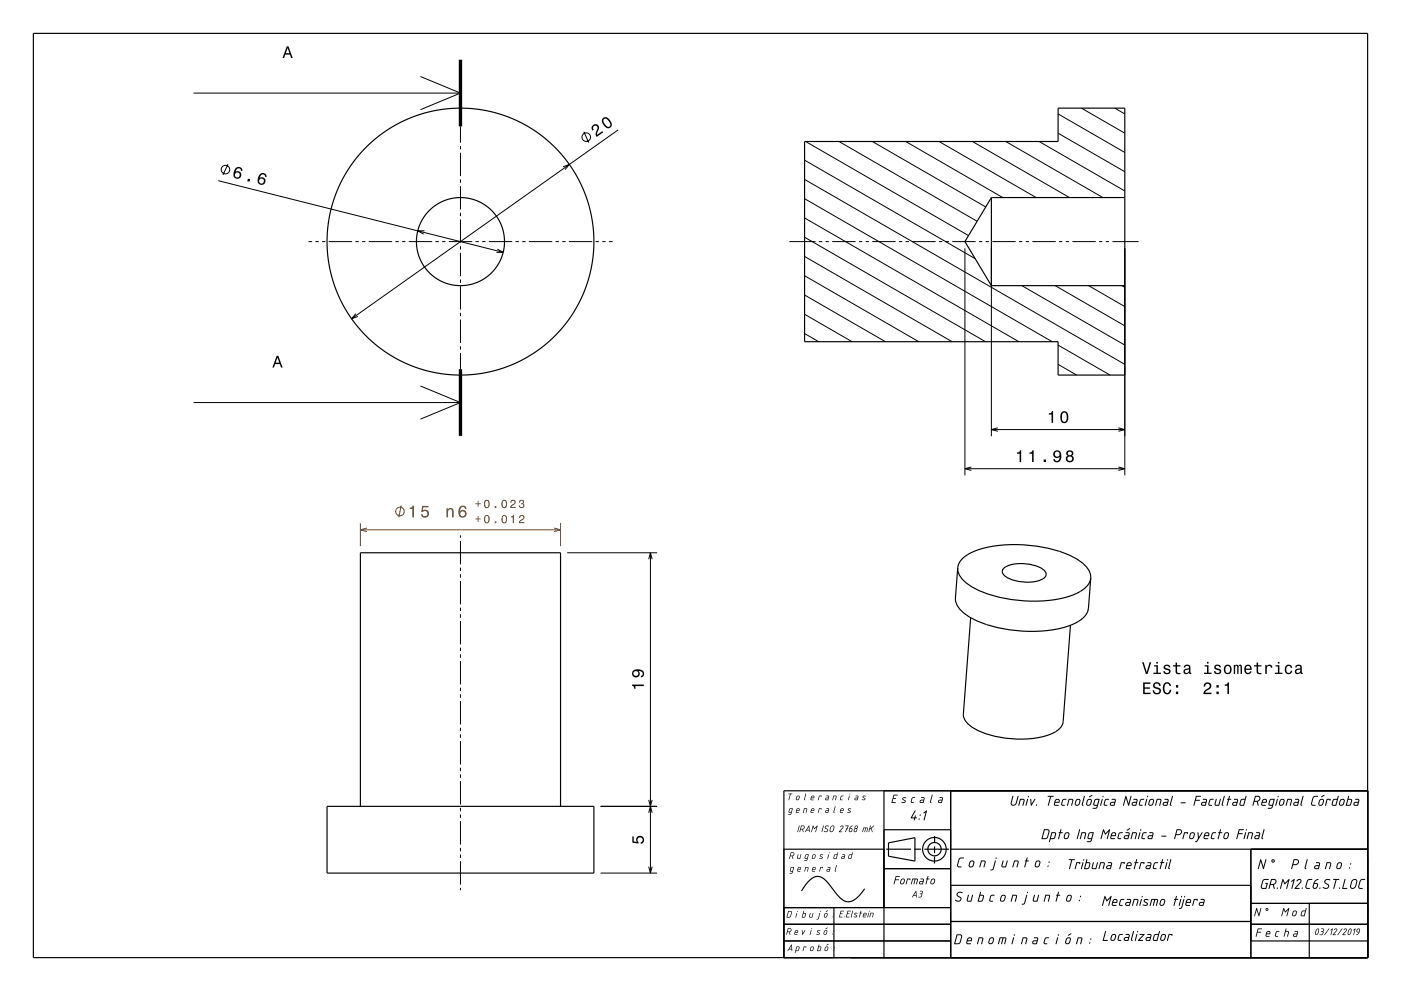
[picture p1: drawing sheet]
<svg xmlns="http://www.w3.org/2000/svg" width="420mm" height="297mm" viewBox="0 0 420 297" stroke-linecap="round" stroke-linejoin="round" font-family="sans-serif">
<g fill="none" stroke="#000" stroke-width=".3">
<path d="M58 27.9h80M126 22.9l12 5-12 5M138 37.9v4.9M175 39.5l1.5 3.2M185.3 38.9l-79.9 56.6M317.2 34.1l20 11.6M317.2 39.9l20 11.6M324.2 32.4l13 7.5M334.2 32.4l3 1.7M65.4 54.2l85.4 21.4M68.4 49.2l-1.6 3.2M138 43.8v1"/>
<path d="M138 45.8v7M138 53.8v1M138 55.8v7M168.8 50l1.9-.7-1.3 1.5M241.2 48l51.1 29.5M241.2 53.8l96 55.4M241.2 59.5l74.2 42.9M241.5 42.4l48.9 28.2M251.5 42.4l41.4 23.9M261.5 42.4l34 19.6M271.5 42.4l29.1 16.8M281.5 42.4l29.1 16.8"/>
<path d="M291.5 42.4l29.1 16.8M301.5 42.4l29.1 16.8M311.5 42.4l25.7 14.8M92.5 72.4h1M94.6 72.4h.9M96.6 72.4h1M98.6 72.4h7M106.5 72.4h1.1M108.5 72.4h1.1M110.5 72.4h7M118.6 72.4h.9M120.6 72.4h.9"/>
<path d="M122.6 72.4h7M127.2 69.2h-2l1.8 1M130.5 72.4h1.1M132.5 72.4h1.1M134.5 72.4h7.1M138 63.8v1M138 65.8v7M138 73.8v1M138 75.8v7M142.6 72.4h1M144.6 72.4h.9M146.6 72.4h7"/>
<path d="M149.1 74.7l1.7 .9-2 .1M154.6 72.4h1M156.6 72.4h1M158.5 72.4h7.1M166.5 72.4h1.1M168.6 72.4h1M170.6 72.4h6.9M178.6 72.4h.9M180.6 72.4h1M182.6 72.4h1M236.7 72.4h7.8M241.2 65.3l64.2 37.1"/>
<path d="M241.2 71.1l54.2 31.3M241.2 76.9l44.2 25.5M245.5 72.4h1M247.5 72.4h1M249.5 72.4h7M257.5 72.4h1M259.5 72.4h1M261.5 72.4h7M269.5 72.4h1M271.5 72.4h1M273.5 72.4h7M281.5 72.4h1"/>
<path d="M283.5 72.4h1M285.5 72.4h7M289.3 74.4v68.1M293.5 72.4h1M295.5 72.4h1M297.2 74.4v56.3M297.5 72.4h7M305.5 72.4h1M307.5 72.4h1M309.5 72.4h7M317.5 72.4h1M319.5 72.4h1"/>
<path d="M321.5 72.4h7M329.5 72.4h1M331.5 72.4h1M333.5 72.4h7.8M337.2 74.4v68.1M106.7 94l-1.3 1.5 1.9-.7M138 83.8v1M138 85.8v7M138 93.8v1M138 95.8v7M241.2 82.6l34.2 19.8M241.2 88.4l24.2 14"/>
<path d="M241.2 94.2l14.2 8.2M241.2 100l4.2 2.4M306.3 85.6l30.9 17.8M316.3 85.6l20.9 12M326.3 85.6l10.9 6.3M336.3 85.6l.9 .5M126 115.7l12 4.9-12 5M138 103.8v1M138 105.8v4.8M317.2 103.4l15.6 9M317.2 109.2l5.6 3.2M58 120.6h80"/>
<path d="M291.2 140l-1.9 .5 1.9 .5M297.2 128.7h40M299.1 128.2l-1.9 .5 1.9 .6M335.3 128.2l1.9 .5-1.9 .6M335.3 140l1.9 .5-1.9 .5M289.3 140.5h47.9M138 160.4v.7M138 162.1v7M138 170.1v1M138 172.1v1M138 174.1v7M170 165.7h27"/>
<path d="M194.5 167.6l.5-1.9 .5 1.9M195 165.7v96M138 182.1v1M138 184.1v1M138 186.1v7M138 194.1v1M138 196.1v1M138 198.1v7M138 206.1v1M138 208.1v1M138 210.1v7M138 218.1v1"/>
<path d="M138 220.1v1M138 222.1v7M138 230.1v1M138 232.1v1M138 234.1v7M194.5 239.7l.5 2 .5-2M138 242.1v1M138 244.1v1M138 246.1v7M138 254.1v1M138 256.1v1M138 258.1v7"/>
<path d="M180 241.7h17M194.5 243.6l.5-1.9 .5 1.9M194.5 259.7l.5 2 .5-2M138 266.1v.7M180 261.7h17"/>
<circle cx="67.6" cy="50.8" r="1.28"/>
<circle cx="175.8" cy="41.1" r="1.28"/>
</g>
<g fill="none" stroke="#000" stroke-width=".35">
<path d="M10 10h400v277h-400zM241.2 42.4h76v-10h20v80h-20v-10h-76zM297.2 59.2h40M297.2 59.2l-7.9 13.2 7.9 13.2M297.2 59.2v26.4M297.2 85.6h40M287.1 170.2a5 5 0 0 0 2.5 4.5 32.1 32.1 0 0 0 17.4 5.4 31.6 31.6 0 0 0 16.9-2.9l1.5-1 .9-1.1 .7-1.9M287.1 170.2a6.1 6.1 0 0 1 3.9-4.5 34.7 34.7 0 0 1 19.8-2 30 30 0 0 1 13.7 5 5.5 5.5 0 0 1 2.5 4.5M287.1 170.2l-.7 9a5 5 0 0 0 2.5 4.5 32.2 32.2 0 0 0 17.6 5.4 31.5 31.5 0 0 0 16.7-2.8l2-1.6 1-1.6 .8-9.9M301.1 170.2a11.7 11.7 0 0 1 11.9 .7 1.49 1.49 0 0 1-.4 2.6 12.2 12.2 0 0 1-11.5-1 1.41 1.41 0 0 1 0-2.3zM291 185.1l-2.2 28.9a3.6 3.6 0 0 0 1.3 2.9 23.3 23.3 0 0 0 14.7 4.6 20.3 20.3 0 0 0 12.3-2.6l1-1 .6-1.4 2.2-29.1M265 237v50"/>
<path d="M285 237v50M410 237h-175v50M98 241.7h80v20h-80zM108 241.7v-76h60v76M235 254.5h30M265 248.7h20M265.7 254.5h7.4M274.1 254.5h2M274.3 258.1l-7.9-1.5v-4l7.9-1.5v7M277.1 254.5h7.4M280.2 256.7l-.1 2.1M280.2 253.7v2"/>
<path d="M280.2 250.6v2.1M285 254.5h125M375 254.5v32.5M235 277h50M235 272h50M250 272v15M259.2 266.4a7.1 7.1 0 0 1-4.9 3.9 5 5 0 0 1-3.8-2.8l-.7-.8a9.5 9.5 0 0 0-4-4 4 4 0 0 0-4 2.1l-1.5 2.2M265 260.3h20M285 276.2h90M285 265.3h90M375 277h35M375 270.7h35"/>
<path d="M392.5 270.7v16.3M235 282h50M375 282h35"/>
<circle cx="138" cy="72.4" r="13.2"/>
<circle cx="138" cy="72.4" r="40"/>
<circle cx="280.1" cy="254.5" r="3.5"/>
<circle cx="280.2" cy="254.5" r="2"/>
</g>
<path d="M108 156.8v6.9M168 156.8v6.9" fill="none" stroke="#804000" stroke-width=".3"/>
<path d="M138 17.9v20M138 110.6v20" fill="none" stroke="#000" stroke-width="1" stroke-linecap="butt"/>
<g fill="#000">
<path d="M86 13.9l-1.3 3.5h.5l.3-1h1.4l.4 1h.5l-1.3-3.5zM86.2 14.4l.6 1.5h-1.1z" fill-rule="evenodd"/>
<path d="M70.7 50.3l-.5 .9a1.42 1.42 0 0 0-.1 1.8 1.42 1.42 0 0 0 1.7 .5 1.15 1.15 0 0 0 .4-1.7 1.15 1.15 0 0 0-1.6-.3 1.03 1.03 0 0 1 1.1-1l.4 .2 .1 .5 .5 .1a1.14 1.14 0 0 0-.7-1.2 1.14 1.14 0 0 0-1.3 .2zM70.4 52.4a.75 .75 0 0 1 1.5 0 .75 .75 0 0 1-1.5 0zM74.3 53.5l-.2 .8 .7 .1 .2-.7zM78 52.1l-.6 .9a1.42 1.42 0 0 0-.1 1.8 1.42 1.42 0 0 0 1.7 .5 1.15 1.15 0 0 0 .5-1.6 1.15 1.15 0 0 0-1.6-.4 1.02 1.02 0 0 1 1.1-1l.4 .2v.5l.5 .1a1.14 1.14 0 0 0-.6-1.1 1.14 1.14 0 0 0-1.3 .1zM77.6 54.3a.75 .75 0 0 1 1.5 0 .75 .75 0 0 1-1.5 0z" fill-rule="evenodd"/>
<path d="M177.8 37.4a1.11 1.11 0 0 0-.2 1.8l.4-.3a.71 .71 0 0 1-.1-1 .71 .71 0 0 1 1-.1 .71 .71 0 0 1 .1 1l-.1 .3a1.64 1.64 0 0 0 0 1.9l1.9-1.3-.2-.4-1.6 1.1 .3-1.1a1.15 1.15 0 0 0 .1-1.6 1.15 1.15 0 0 0-1.6-.3zM180.9 35.3a2.02 2.02 0 0 0 1.6 3.2 1.14 1.14 0 0 0 .8-1.7l-.4-.7a1.52 1.52 0 0 0-2-.8zM181.1 35.6l.3-.1a2.36 2.36 0 0 1 1.6 2.2l-.6 .3a2.37 2.37 0 0 1-1.5-2.1z" fill-rule="evenodd"/>
<path d="M82.9 106.6l-1.2 3.5h.4l.4-1h1.4l.4 1h.4l-1.3-3.5zM83.2 107.1l.5 1.6h-1z" fill-rule="evenodd"/>
<path d="M304.9 135.6v.4h.8v2.5h.4v-3.6h-.3a.77 .77 0 0 1-.9 .7zM308.6 135.6v.4h.8v2.5h.5v-3.6h-.4a.77 .77 0 0 1-.9 .7zM312.9 137.7v.8h.7v-.8zM316.1 135.3a1.15 1.15 0 0 0-.1 1.6 1.15 1.15 0 0 0 1.7 0 1.03 1.03 0 0 1-.8 1.3l-.5-.2-.2-.4h-.4a1.23 1.23 0 0 0 1.4 .9 1.23 1.23 0 0 0 1-1.4 1.42 1.42 0 0 0-.4-1.8 1.42 1.42 0 0 0-1.7 0zM316.2 136.1a.75 .75 0 0 1 1.5 0 .75 .75 0 0 1-1.5 0zM319.9 135.2l-.2 .3a.8 .8 0 0 0 .4 1.1 1.09 1.09 0 0 0-.2 1.6 1.09 1.09 0 0 0 1.6 0 1.09 1.09 0 0 0-.2-1.6 .95 .95 0 0 0 .3-1.4 .95 .95 0 0 0-1.3-.2zM320 137.5a.71 .71 0 0 1 1.4 0 .71 .71 0 0 1-1.4 0zM320.1 135.9a.6 .6 0 0 1 1.2 0 .6 .6 0 0 1-1.2 0z" fill-rule="evenodd"/>
<path d="M314.4 123.9v.3h.8v2.5h.5v-3.5h-.3a.78 .78 0 0 1-1 .7zM318.2 123.7a2.01 2.01 0 0 0 .9 3.1 2.03 2.03 0 0 0 .9-3.1 1.11 1.11 0 0 0-1.8 0zM318.7 123.7h.7a2.38 2.38 0 0 1 0 2.6h-.7a2.37 2.37 0 0 1 0-2.6z" fill-rule="evenodd"/>
<path d="M342.4 198.5l1.1 3.5h.5l1.1-3.5h-.5l-.8 3-.9-3zM346 199.4v.3h.7v1.9h-.9v.4h2.2v-.4h-.9v-2.2zM346.7 198.4v.5h.4v-.5zM349.1 199.4l-.2 .3a.96 .96 0 0 0 1.2 1.2l.3 .1a.6 .6 0 0 1-.5 .7 .6 .6 0 0 1-.7-.6h-.4a1.03 1.03 0 0 0 1.2 1 1.03 1.03 0 0 0 .7-1.5l-1.3-.4a.54 .54 0 0 1 .4-.7 .54 .54 0 0 1 .6 .5h.5a1.08 1.08 0 0 0-1.8-.6zM352.4 198.6v.8h-.7v.3h.7l.1 1.8a1.04 1.04 0 0 0 1.4 .5v-.3a.68 .68 0 0 1-1-.4v-1.6h1v-.3h-1v-.8zM355.2 199.4l-.3 .7h.4a.55 .55 0 0 1 .7-.6 .55 .55 0 0 1 .3 .8h-.2a.91 .91 0 0 0-1.3 .6 .91 .91 0 0 0 .8 1.2l.9-.5 .1 .3 .5 .1v-.4h-.2v-1.6a1.02 1.02 0 0 0-1.7-.6zM355.3 200.9l1.1-.3a.77 .77 0 0 1-.2 .9 .77 .77 0 0 1-.9 .1zM361.2 199.4v.3h.7v1.9h-1v.4h2.3v-.4h-.9v-2.2zM361.8 198.4v.5h.5v-.5zM364.3 199.4l-.2 .3a.96 .96 0 0 0 1.2 1.2l.3 .1a.6 .6 0 0 1-.5 .7 .6 .6 0 0 1-.7-.6h-.5a1.03 1.03 0 0 0 1.3 1 1.03 1.03 0 0 0 .7-1.5l-1.3-.4a.53 .53 0 0 1 .4-.7 .53 .53 0 0 1 .6 .5h.4a1.08 1.08 0 0 0-1.7-.6zM367.2 199.6a1.45 1.45 0 0 0-.2 1.7 1.45 1.45 0 0 0 1.5 .7 1.45 1.45 0 0 0 .7-1.8 1.45 1.45 0 0 0-1.6-.9zM367.5 199.8a.67 .67 0 0 1 .7-.2 .67 .67 0 0 1 .5 .6 .93 .93 0 0 1 0 1 .93 .93 0 0 1-1 .4 1.36 1.36 0 0 1-.2-1.8zM369.9 199.3v2.7h.4v-1.8l.2-.6h.3l.1 .3v2.1h.4v-2.1l.4-.4 .2 .6v1.9h.4v-1.9a.69 .69 0 0 0-.5-.9l-.6 .4-.5-.4-.4 .4v-.3zM373.3 199.6a1.45 1.45 0 0 0-.2 1.6 1.45 1.45 0 0 0 1.4 .8l.7-.8h-.4l-.6 .5a.75 .75 0 0 1-.7-.9h1.7a1.16 1.16 0 0 0-.4-1.4 1.16 1.16 0 0 0-1.5 .2zM373.7 199.8l.2-.2a.67 .67 0 0 1 .7 .1 .67 .67 0 0 1 .2 .7h-1.3zM376.7 198.6v.8h-.8v.3h.8v1.8a1.04 1.04 0 0 0 1.5 .5v-.3a.68 .68 0 0 1-1-.4v-1.6h1v-.3h-1v-.8zM379.3 199.3v2.7h.5v-1.6a.66 .66 0 0 1 .3-.8 .66 .66 0 0 1 .9 .3v.2h.4a.89 .89 0 0 0-.7-.9 .89 .89 0 0 0-1 .5v-.4zM382.4 199.4v.3h.7v1.9h-.9v.4h2.3v-.4h-1v-2.2zM383.1 198.4v.5h.5v-.5zM385.5 199.6a1.45 1.45 0 0 0-.3 1.6 1.45 1.45 0 0 0 1.5 .8l.6-.5 .1-.5h-.4l-.4 .6a1.02 1.02 0 0 1-1-1 1.02 1.02 0 0 1 1-1l.4 .6h.4a1.09 1.09 0 0 0-.8-1 1.09 1.09 0 0 0-1.1 .4zM388.5 199.4l-.2 .7h.4a.55 .55 0 0 1 .7-.6 .55 .55 0 0 1 .3 .8h-.2a.91 .91 0 0 0-1.3 .6 .91 .91 0 0 0 .8 1.2l.9-.5 .1 .3 .5 .1-.2-.6v-1.4a1.02 1.02 0 0 0-.7-.8 1.02 1.02 0 0 0-1.1 .2zM388.7 200.9l1.1-.3a.77 .77 0 0 1-.2 .9 .77 .77 0 0 1-.9 .1z" fill-rule="evenodd"/>
<path d="M189.5 205.2v.3a.77 .77 0 0 1 .6 .9h.4v-.8h2.5v-.4zM189.9 200.9a1.17 1.17 0 0 0-.3 1.7 1.17 1.17 0 0 0 1.7 .2 1.17 1.17 0 0 0 .1-1.7 1.03 1.03 0 0 1 1.3 .8l-.2 .5-.4 .1v.5a1.23 1.23 0 0 0 .9-1.5 1.23 1.23 0 0 0-1.4-.9zM189.9 201.8a.75 .75 0 0 1 1.5 0 .75 .75 0 0 1-1.5 0z" fill-rule="evenodd"/>
<path d="M342.7 204.5v3.5h2.2v-.4h-1.7v-1.2h1.5v-.4h-1.5v-1.1h1.7v-.4zM346 204.7a1.09 1.09 0 0 0-.2 1.3 1.09 1.09 0 0 0 1.2 .5 .64 .64 0 0 1 .5 .9 .64 .64 0 0 1-1 .2l-.5-.7h-.5a1.21 1.21 0 0 0 1.5 1.3 1.21 1.21 0 0 0 .8-1.9l-.8-.3a.71 .71 0 0 1-.9-.6 .7 .7 0 0 1 .8-.5 .7 .7 0 0 1 .6 .7h.5a1.19 1.19 0 0 0-.8-1.1 1.19 1.19 0 0 0-1.2 .2zM348.9 204.9a2.03 2.03 0 0 0 1 3.2 1.32 1.32 0 0 0 1.2-1.4h-.4a.82 .82 0 0 1-1.1 .9 1.82 1.82 0 0 1 .3-2.7l.4 .1 .3 .6h.5a1.19 1.19 0 0 0-.9-1.1 1.19 1.19 0 0 0-1.3 .4zM352.5 207.3v.7h.7v-.7zM352.5 205.3v.8h.7v-.8z" fill-rule="evenodd"/>
<path d="M361.1 204.8l-.3 1h.5a.7 .7 0 0 1 .5-.9 .7 .7 0 0 1 .9 .5 .7 .7 0 0 1-.5 .9l-.3 .2a1.64 1.64 0 0 0-1.1 1.5h2.4v-.4h-1.9l.8-.8a1.17 1.17 0 0 0 .9-1.7 1.17 1.17 0 0 0-1.9-.3zM364.7 207.3v.7h.7v-.7zM364.7 205.3v.8h.7v-.8zM367.1 205.2v.3h.9v2.5h.4v-3.5h-.3a.78 .78 0 0 1-1 .7z" fill-rule="evenodd"/>
<path d="M236.4 237.9h1.2l-.6 .1-.5 1.8 .3-1.8zM238.9 238.6l.5-.2 .3 .3-.1 .8-.3 .3h-.5l-.2-.2zM239 238.7l-.2 .7 .2 .2 .3-.1 .2-.6-.1-.3zM241.5 237.8l.2 .2-.4 1.8-.3-.2zM243.4 238.7l-.1 .3h.6v-.3zM243.3 238.6l.5-.2 .3 .3v.5h-.9v.3l.7 .1v.2l-.9-.2zM245.5 238.5l.8 .1-.1 .2-.1-.2h-.4l-.4 1.2zM247.7 238.5l.8 .1-.2 1.2-.9-.2 .2-.5 .7-.1v-.3zM247.6 239.3v.3h.5l.1-.4zM249.9 238.5l.9 .1-.3 1.2-.2-.1 .2-1.1h-.5l-.3 1.2h-.2zM252.2 238.5h.7l-.7 .3-.2 .7 .5 .1v.2l-.7-.2zM254.6 238.5l.1 .1-.4 1.2zM254.7 238a.13 .13 0 0 1 .2 0 .13 .13 0 0 1-.2 0zM256.5 238.5l.8 .1-.2 1.2h-.7l-.2-.2 .2-.5 .7-.1v-.3zM256.4 239.3v.3h.5l.1-.4zM258.7 238.6h.8l-.7 .2 .6 .5-.3 .5-.7-.1 .8-.2-.6-.5z" fill-rule="evenodd"/>
<path d="M267.9 238.2l1.2 .1-1 .1-.2 .8 .7 .1-.8 .1-.3 1h1v.2l-1.2 .1zM270.6 239.1l.5-.2 .6 .2-1 .2 .8 .7-.3 .6-1-.1 .1-.2 .8 .1 .2-.2-.8-.6zM273.4 239h1l-.9 .4-.2 .9 .6 .1v.3l-.6-.1-.3-.2zM276.2 238.9h.7l.3 .3-.4 1.5-.8-.1-.3-.2 .2-.6 1-.1v-.5h-.7zM276 240v.4h.7l.1-.5zM279.4 238.2l.2 .1-.5 2 .1 .3-.1 .1-.3-.4zM281.7 238.9h.7l.3 .3-.4 1.5-.8-.1-.3-.2 .2-.6 1-.1v-.5l-.7-.1zM281.5 240v.4h.7l.1-.5z" fill-rule="evenodd"/>
<path d="M189.6 250.7h.4v1.5l.9 .1a1.21 1.21 0 0 1 .6-1.7 1.21 1.21 0 0 1 1.6 .8 1.21 1.21 0 0 1-1 1.5v-.5a.8 .8 0 0 0 .3-1.2 .8 .8 0 0 0-1.2 0 .8 .8 0 0 0 .2 1.2v.4l-1.8-.3z" fill-rule="evenodd"/>
<path d="M236.7 242.4l1-.1-.5 1.8-.9 .1v-.2h.7l.1-.4-.7-.2zM236.8 242.5l-.2 .8 .6 .1 .2-1zM239 242.5l-.1 .3h.6v-.3zM238.9 242.4l.5-.2 .3 .2v.6h-.9v.2l.7 .2v.2l-.9-.1zM241.1 242.3l.9 .1-.3 1.2v-1.2h-.5l-.3 1.2h-.2zM243.4 242.5l-.1 .3h.6v-.3zM243.3 242.4l.5-.2 .3 .3v.5h-.9v.3l.7 .1v.2l-.9-.1zM245.5 242.3l.8 .1-.1 .2-.1-.2h-.4l-.4 1.2zM247.7 242.3l.8 .1-.2 1.2-.9-.2 .2-.5 .7-.1v-.3zM247.6 243.1v.3h.5l.1-.4zM250.3 241.7h.2l-.4 1.9-.3-.2zM252.3 242.5l-.2 .3h.6v-.3zM252.1 242.4l.5-.2 .3 .2v.6h-.9v.3l.7 .1v.2l-.9-.1zM254.3 242.4l.3-.2 .6 .2-.8 .2 .6 .5-.2 .5-.8-.1 .8-.2-.6-.5z" fill-rule="evenodd"/>
<path d="M237.1 255.5l.7-.1 .3 .4-.1 .5-.4 .3 .1 .8-.3-.8h-.4l-.2 .8h-.2zM237.2 255.6l-.2 .8h.7l.2-.6zM239.2 256.1h.2l-.1 1.1h.4l.3-1.1h.2l-.4 1.3-.9-.2zM241.5 256.1h1l-.5 1.7-.9 .2v-.2h.7l.1-.4-.7-.2zM241.6 256.3l-.2 .8 .6 .1 .2-1zM243.7 256.2l.6-.2 .2 .3-.1 .8-.4 .3-.6-.2zM243.8 256.3l-.2 .7 .2 .2 .4-.1 .1-.7-.2-.2zM245.9 256.1l.9 .1-.8 .2 .6 .5-.2 .5-.8-.1 .8-.2-.6-.5zM248.4 256.1h.1l-.4 1.3zM248.5 255.6a.13 .13 0 0 1 .2 0 .13 .13 0 0 1-.2 0zM250.1 256.2l.8-.2 .2-.5h.2l-.6 1.9-.8-.2zM250.3 256.3l-.2 .9h.5l.3-1zM252.5 256.1l.6-.1 .3 .2-.3 1.2-.9-.2 .2-.5 .7-.1v-.3zM252.5 256.9l-.1 .3h.5l.1-.4zM254.5 256.2l.9-.2 .1-.5h.2l-.6 1.9-.8-.2zM254.7 256.3l-.2 .8 .5 .1 .3-1z" fill-rule="evenodd"/>
<path d="M237.1 260l1-.1-.5 1.8-.9 .1v-.2h.7l.1-.4-.7-.2zM237.2 260.1l-.2 .8 .6 .1 .2-1zM239.4 260.1l-.1 .3h.6v-.3zM239.3 260l.5-.2 .3 .3v.5h-.9v.3l.7 .1v.2h-.7l-.2-.2zM241.5 259.8l.9 .2-.3 1.2v-1.2h-.5l-.3 1.2h-.2zM243.8 260.1l-.1 .3h.6v-.3zM243.7 260l.5-.2 .3 .2v.6h-.9v.3l.7 .1v.2l-.9-.2zM245.9 259.9h.8l-.1 .3-.5-.2-.4 1.2zM248.1 259.9l.8 .1-.2 1.2h-.7l-.2-.2 .2-.5 .7-.1v-.3zM248 260.7v.3h.5l.1-.4zM250.7 259.3h.2l-.4 1.9-.3-.2z" fill-rule="evenodd"/>
<path d="M239.6 247.4l.1 .1-.6 1.9zM240.2 247.4h.7l.3 .4-.1 .5-.4 .3 .1 .8-.3-.8h-.4l-.3 .8-.1-.1zM240.3 247.6l-.2 .8 .7-.1 .2-.6zM242.4 247.8l-.5 .9h.6zM242.4 247.4l.2 .1 .1 1.9-.1-.1-.1-.4h-.7l-.4 .5zM243.7 247.4l.5 .8 .9-.8-.5 2-.2-.1 .4-1.4-.7 .6-.3-.7-.4 1.5h-.2zM246.8 247.4l.2 .1-.6 1.9zM247.5 247.6l.4-.2 .6 .2h-.7l-.3 .2v.3l.8 .6-.2 .5-.4 .2-.7-.3 .7 .1 .3-.3v-.3l-.7-.4zM249.3 247.7l-.4 1.2 .3 .3 .5-.3 .3-1-.2-.3zM249.1 247.6l.7-.2 .4 .5-.3 1.1-.7 .4-.5-.5zM252 247.6l.6-.2 .3 .3-.1 .4-1 1.1 .7 .2h-1l1.2-1.5-.3-.3-.5 .3zM253.4 247.4l1 .1-.4 .8 .2 .2h-.3l-.5 .9 .3-.9-.1-.1 .2-.1 .4-.7h-.7zM254.8 248.4l-.1 .6 .4 .2 .3-.7zM254.9 247.7l.8-.3-.8 .7 .5 .2 .2 .3-.3 .6-.5 .2-.3-.5zM256.4 247.5l.6-.1 .2 .4-.3 .5v.8l-.6 .3-.4-.4zM256.3 248.5l-.2 .6 .4 .1 .3-.7zM256.4 247.9a.33 .33 0 0 0 .6 0 .33 .33 0 0 0-.6 0zM258.8 248l1.3 .1-.2 1.3-.2-.1 .2-1.1h-.3l-.4 1.2 .2-1.2h-.4l-.3 1.1h-.2zM260.9 247.4l.1 .1-.2 .8 1.3-.9-.8 .8 .3 1.2-.5-1-.4 .3-.2 .7-.1-.1z" fill-rule="evenodd"/>
<path d="M274.2 242.9l.3 .2-1.1 1.9h.7l.3-.6v.6l.5 .1-.5 .2-.3 .6v-.6l-1.1-.2zM275.4 245.5a.2 .2 0 0 1 .4 0 .2 .2 0 0 1-.4 0zM275.7 244.3a.2 .2 0 0 1 .4 0 .2 .2 0 0 1-.4 0zM276.9 243.5l1-.6-.9 3-.1-.2 .6-2.3-.5 .4z" fill-rule="evenodd"/>
<path d="M287.6 257.2l.5-.2 .9 .1-.1 .2h-.9l-.4 .4-.4 1.7 .2 .3h.8v.3l-.9-.1-.4-.4zM290.8 258.1l.8-.2 .5 .3-.2 1.2-.5 .5-.6 .1-.4-.4zM291 258.3l-.3 1a.48 .48 0 0 0 .5 .4 .48 .48 0 0 0 .4-.5l.2-.7a.42 .42 0 0 0-.3-.4 .42 .42 0 0 0-.5 .2zM294.1 257.9h1l.4 .2-.4 1.9-.3-.2 .4-1.4-.2-.2h-.7l-.4 1.7h-.3zM298.3 257.9l.3 .1-.7 2.4-.4 .4-.5 .1-.1-.3 .7-.3zM298.5 257.2a.19 .19 0 0 1 .3 0 .19 .19 0 0 1-.3 0zM300.6 257.9l.3 .1-.4 1.4 .2 .3h.7l.4-1.7 .3-.1-.6 2-.9 .1-.4-.3zM304 257.9h1l.4 .2-.4 1.9-.3-.2 .4-1.4-.2-.2h-.7l-.4 1.7h-.3zM307.8 257l.3 .1-.2 .8 .6 .1-.7 .2-.6 1.8-.2-.2 .5-1.6-.3-.2 .4-.1zM310.6 258.1l.8-.2 .5 .4-.2 1.1-.5 .5h-.7l-.3-.3zM310.8 258.3l-.3 1a.48 .48 0 0 0 .5 .4 .48 .48 0 0 0 .4-.5l.2-.7a.42 .42 0 0 0-.3-.4 .42 .42 0 0 0-.5 .2zM314 259.6a.2 .2 0 0 1 .4 0 .2 .2 0 0 1-.4 0zM314.3 258.4a.2 .2 0 0 1 .4 0 .2 .2 0 0 1-.4 0z" fill-rule="evenodd"/>
<path d="M303.6 238.5l.2 .2-.5 2.1 .4 .4 .8-.4 .6-2.2h.3l-.7 2.3-.9 .6-.6-.2-.2-.5zM305.8 239.4h1l.3 .3-.4 1.8-.2-.2 .4-1.4-.3-.2h-.6l-.5 1.7h-.2zM308 239.4l.2 .2-.6 1.9zM308.1 238.8a.2 .2 0 0 1 .4 0 .2 .2 0 0 1-.4 0zM308.9 239.5h.3l.1 1.4 .8-1.5 .3 .1-1.2 2-.2-.1zM310.6 241.3a.19 .19 0 0 1 .3 0 .19 .19 0 0 1-.3 0zM314.1 238.5l1.8 .2-.8 .1-.8 2.7-.2-.2 .7-2.5h-.7zM316.6 239.9l-.2 .4h.9l.1-.3a.43 .43 0 0 0-.3-.3 .43 .43 0 0 0-.5 .2zM316.4 239.7l.8-.3 .5 .4-.1 .8h-1.3v.3l.1 .3h.9v.3h-1l-.3-.3zM318.6 239.6l1.1-.1v.2h-.8l-.2 .3-.3 1.1 .8 .1-.1 .3h-.7l-.3-.3zM320.4 239.4h1l.3 .3-.4 1.8-.2-.2 .4-1.4-.3-.2h-.6l-.4 1.7h-.3zM322.6 239.7l.8-.3 .5 .4-.2 1.1-.5 .6h-.7l-.3-.4zM322.8 239.9l-.3 1a.48 .48 0 0 0 .5 .3 .48 .48 0 0 0 .4-.5l.2-.7a.42 .42 0 0 0-.3-.4 .42 .42 0 0 0-.5 .3zM325 238.6l.2 .1-.6 2.4 .2 .3-.2 .1-.3-.4zM326 239.7l.8-.3 .5 .4-.2 1.1-.5 .6h-.6l-.4-.4zM326.2 239.9l-.3 1a.48 .48 0 0 0 .5 .3 .48 .48 0 0 0 .5-.5l.1-.7a.42 .42 0 0 0-.3-.4 .42 .42 0 0 0-.5 .3zM326.5 238.7l1-.4-.8 .6zM328.2 239.6l1.3-.2 .2 .2-.8 2.5-.4 .3h-.9v-.3l1-.1 .2-.5h-.7l-.3-.3zM328.4 239.8l-.3 1.3 .8 .1 .4-1.5zM330.3 239.4l.3 .2-.7 1.9zM330.5 238.8a.2 .2 0 0 1 .4 0 .2 .2 0 0 1-.4 0zM331.3 239.6l1.1-.1v.2h-.8l-.2 .3-.2 1.1 .7 .1v.3h-.8l-.2-.3zM333.3 239.4h.9l.3 .3-.4 1.8h-1l-.4-.3 .3-.8 1.1-.1 .1-.5-.9-.1zM333.1 240.7v.5h.8l.1-.6zM337.4 238.5l.3 .1 .6 2.2 .6-2.2h.3l-.8 2.9-.2-.1-.7-2.2-.6 2.2h-.3zM339.8 239.4h.9l.3 .3-.4 1.8h-1l-.3-.3 .2-.8 1.1-.1 .1-.5-.9-.1zM339.7 240.7l-.1 .5h.8l.2-.6zM341.9 239.6l1.1-.1-.1 .2h-.7l-.2 .3-.3 1.1 .8 .1v.3h-.8l-.3-.3zM343.7 239.4l.2 .2-.6 1.9zM343.9 238.8a.19 .19 0 0 1 .3 0 .19 .19 0 0 1-.3 0zM344.7 239.6l.8-.2 .5 .4-.3 1.1-.5 .6h-.6l-.3-.4zM344.9 239.9l-.4 1a.48 .48 0 0 0 .6 .3 .48 .48 0 0 0 .4-.5l.2-.7a.42 .42 0 0 0-.4-.4 .42 .42 0 0 0-.4 .3zM346.8 239.4h1l.3 .3-.4 1.8-.2-.2 .4-1.4-.3-.2h-.6l-.4 1.7h-.3zM349.1 239.4h.9l.3 .3-.4 1.8h-1l-.3-.3 .2-.8 1.2-.1v-.5l-.8-.1zM349 240.7l-.1 .5h.8l.2-.6zM351.4 238.5l.2 .2-.6 2.4 .2 .3-.2 .1-.3-.4zM354 240.5l1.3-.1 .2 .2-1.4 .1zM358.6 238.5l1.4 .2-1.2 .1-.3 .9h1.1l.1 .2-1.3 .1-.5 1.5-.1-.2zM360.6 239.4h.9l.3 .3-.4 1.8h-1l-.3-.3 .2-.8 1.2-.1v-.5l-.8-.1zM360.5 240.7l-.1 .5h.8l.2-.6zM362.7 239.6l1.1-.1v.2h-.8l-.2 .3-.3 1.1 .8 .1v.3h-.7l-.3-.3zM364.5 239.4l.3 .1-.4 1.5 .2 .2h.7l.4-1.7h.3l-.6 2h-1l-.3-.3zM366.9 238.5l.3 .2-.7 2.4 .3 .3-.2 .1-.4-.4zM368.5 238.5l.2 .1-.2 .8h.5l.1 .2-.6 .1-.7 1.8 .3-1.8-.2-.2 .3-.1zM369.9 239.4h.9l.4 .3-.5 1.8h-1l-.3-.3 .2-.8 1.2-.1v-.5l-.8-.1zM369.8 240.7l-.1 .5h.8l.2-.6zM372 239.6l1.2-.2 .2-.8h.3l-.8 2.9h-1l-.3-.3zM372.2 239.8l-.3 1.3 .8 .1 .4-1.5zM376.3 238.5h1.1l.4 .5-.1 .8-.6 .4 .2 1.3-.3-.1-.2-1.1h-.7l-.3 1.1h-.3zM376.5 238.8l-.4 1.2 1.1-.1 .3-.4v-.5zM378.7 239.9l-.2 .4h1v-.3a.43 .43 0 0 0-.3-.3 .43 .43 0 0 0-.5 .2zM378.5 239.7l.8-.3 .5 .3-.1 .9h-1.2l-.1 .3 .1 .3h.9v.3h-1l-.3-.3zM380.7 239.6l.5-.2 1 .1-.8 2.6-.4 .3h-.9v-.3l1-.1 .2-.5h-.8l-.2-.3zM380.9 239.8l-.3 1.3 .8 .1 .4-1.5zM382.8 239.4l.3 .2-.7 1.9zM383 238.8a.2 .2 0 0 1 .4 0 .2 .2 0 0 1-.4 0zM383.8 239.7l.8-.3 .5 .4-.2 1.1-.5 .6h-.7l-.3-.4zM384 239.9l-.3 1a.48 .48 0 0 0 .5 .3 .48 .48 0 0 0 .4-.5l.2-.7a.42 .42 0 0 0-.3-.4 .42 .42 0 0 0-.5 .3zM385.9 239.4h1l.4 .3-.4 1.8-.2-.2 .3-1.4-.2-.2h-.6l-.5 1.7h-.3zM388.3 239.4h.9l.3 .3-.5 1.8h-.9l-.4-.3 .3-.8 1.1-.1 .1-.5-.9-.1zM388.1 240.7v.5h.8l.1-.6zM390.5 238.5l.3 .2-.7 2.4 .3 .3-.2 .1-.4-.4zM393.7 238.8l.6-.3 .8 .1-1 .2-.3 .4-.5 1.7 .2 .3h.9l-.1 .3h-.9l-.4-.5zM395.6 239.7l.8-.3 .5 .4-.2 1.1-.5 .6h-.7l-.3-.4zM395.8 239.9l-.3 1a.48 .48 0 0 0 .5 .3 .48 .48 0 0 0 .4-.5l.2-.7a.42 .42 0 0 0-.3-.4 .42 .42 0 0 0-.5 .3zM396.1 238.7l1-.4-.9 .6zM397.7 239.4l1.2 .2-.2 .4-.1-.3h-.6l-.7 1.8zM399.7 239.6l1.2-.2 .2-.8h.2l-.7 2.9h-1.1l-.3-.3zM399.9 239.8l-.4 1.3 .9 .1 .4-1.5zM401.8 239.7l.8-.3 .5 .4-.2 1.1-.5 .6h-.6l-.4-.4zM402 239.9l-.3 1a.48 .48 0 0 0 .5 .3 .48 .48 0 0 0 .5-.5l.1-.7a.42 .42 0 0 0-.3-.4 .42 .42 0 0 0-.5 .3zM404.2 238.5l.3 .1-.2 .8h.8l.3 .6-.5 1.3-1.3 .2zM404.2 239.7l-.4 1.5 .9-.1 .3-1.1-.1-.3zM406.3 239.4h.9l.3 .3-.4 1.8h-1l-.3-.3 .2-.8 1.1-.1 .1-.5-.9-.1zM406.2 240.7l-.1 .5h.8l.2-.6z" fill-rule="evenodd"/>
<path d="M313 248.6l1.2-.1 .4 .7-.6 2-.5 .3h-1.2zM313.2 248.8l-.6 2.4h.9l.4-.4 .4-1.8-.2-.2zM315.2 249.4h1.1l.3 .6-.4 1.2-.3 .3h-.9l-.4 .9-.1-.2zM315.5 249.7l-.5 1.5h.8l.3-.3 .2-1.1zM318 248.5l.2 .1-.2 .8h.5l.1 .2-.7 .1-.6 1.8-.1-.2 .4-1.6-.2-.2 .3-.1zM319.3 249.7l.8-.3 .5 .4-.3 1.2-.4 .5h-.6l-.4-.4zM319.5 249.9l-.3 1a.48 .48 0 0 0 .5 .3 .48 .48 0 0 0 .4-.4l.2-.8a.42 .42 0 0 0-.3-.4 .42 .42 0 0 0-.5 .3zM323.5 248.6l.3 .1-.9 2.8-.1-.2zM324.2 249.4h1l.4 .3-.4 1.8-.2-.2 .3-1.4-.2-.2h-.6l-.5 1.7h-.3zM326.5 249.6l1.3-.2 .1 .2-.7 2.5-.5 .3h-.8v-.3l1-.1 .2-.5h-.8l-.3-.3zM326.7 249.8l-.4 1.3 .9 .1 .4-1.5zM330.7 248.5l.2 .1 .5 1.1 1.2-1.2 .2 .1-.8 2.9-.2-.2 .6-2.1-1 1-.6-1.1-.6 2.3h-.3zM333.5 249.9l-.2 .4h.9l.1-.3a.42 .42 0 0 0-.3-.4 .42 .42 0 0 0-.5 .3zM333.3 249.7l.7-.3 .5 .3v.9h-1.3l-.1 .3 .2 .3h.9v.3h-1l-.3-.3zM335.5 249.6l.3-.2 .8 .1-1 .5-.3 1.1 .8 .1-.1 .3h-.7l-.3-.3zM337.8 248.7l1-.4-.9 .6zM337.4 249.5l.9-.1 .4 .3-.5 1.8h-1l-.3-.3 .3-.8 1.1-.1v-.6h-.8zM337.3 250.7l-.1 .5h.8l.2-.6zM339.5 249.4h1l.3 .3-.4 1.8-.2-.2 .4-1.4-.3-.2h-.6l-.5 1.7h-.3zM341.6 249.4l.3 .2-.7 1.9-.1-.2zM341.8 248.8a.2 .2 0 0 1 .4 0 .2 .2 0 0 1-.4 0zM342.6 249.6l.4-.2 .8 .1-1.1 .5-.2 1.1 .7 .1v.3h-.7l-.3-.3zM344.6 249.4h.9l.3 .3-.5 1.8h-.9l-.4-.3 .3-.8 1.1-.1 .1-.5-.9-.1zM344.5 250.7l-.1 .5h.8l.1-.6zM348.2 250.5h1.4l.1 .1-1.4 .2zM352.8 248.6h1.2l.4 .7-.6 .8-1.2 .2-.5 1.2-.1-.2zM353 248.8l-.3 1.2 1-.1 .3-.5v-.4zM355 249.5l1-.1 .2 .2-.2 .4-.2-.3h-.6l-.6 1.8-.1-.2zM356.9 249.7l.8-.3 .5 .4-.3 1.2-.4 .5h-.6l-.4-.4zM357.1 249.9l-.3 1a.48 .48 0 0 0 .5 .3 .48 .48 0 0 0 .4-.4l.2-.8a.42 .42 0 0 0-.3-.4 .42 .42 0 0 0-.5 .3zM359 249.4l.3 .1 .1 1.4 .9-1.5 .2 .2-1.6 2.7-.5 .1-.1-.3h.3l.5-.8zM361.5 249.9l-.2 .4h.9l.1-.3a.42 .42 0 0 0-.4-.4 .42 .42 0 0 0-.4 .3zM361.2 249.7l.8-.3 .5 .3-.1 .9h-1.2l-.1 .3 .1 .3h1v.3h-1l-.4-.3zM363.4 249.6l.4-.2 .8 .1-1.1 .5-.2 1.1 .7 .1v.3h-.7l-.3-.3zM365.8 248.5l.3 .1-.2 .8 .5 .2-.6 .1-.6 1.8-.2-.2 .5-1.6-.3-.2 .3-.1zM367.1 249.7l.9-.3 .4 .4-.2 1.1-.5 .6h-.6l-.4-.4zM367.4 249.9l-.4 1a.48 .48 0 0 0 .6 .3 .48 .48 0 0 0 .4-.4l.2-.8a.42 .42 0 0 0-.4-.4 .42 .42 0 0 0-.4 .3zM371.4 248.6l1.4-.1 .1 .2-1.3 .1-.2 .9h1.1l.1 .2-1.3 .1-.6 1.5-.1-.2zM373.3 249.4l.3 .2-.7 1.9-.1-.2zM373.5 248.8a.2 .2 0 0 1 .4 0 .2 .2 0 0 1-.4 0zM374.3 249.4h.9l.4 .3-.4 1.8-.2-.2 .3-1.4-.2-.2h-.6l-.5 1.7h-.3zM376.6 249.4h.9l.3 .3-.5 1.8h-.9l-.4-.3 .3-.8 1.1-.1 .1-.5-.9-.1zM376.4 250.7v.5h.8l.1-.6zM378.8 248.5l.3 .2-.6 2.4 .2 .3-.3 .1-.3-.4z" fill-rule="evenodd"/>
<path d="M320.4 257.5l1.9 .1-.8 .2-.9 2.7-.1-.2 .6-2.5h-.6zM322.7 258.4h1l.2 .2-.2 .4-.2-.3h-.6l-.6 1.8-.1-.2zM324.6 258.4l.2 .2-.6 1.9-.2-.2zM324.7 257.7a.2 .2 0 0 1 .4 0 .2 .2 0 0 1-.4 0zM325.7 257.5l.3 .1-.2 .8h.8l.3 .5-.5 1.5-1.3 .1-.1-.2zM325.7 258.7l-.4 1.5h.8l.2-.3 .3-1.1zM327.7 258.4l.2 .1-.3 1.4 .2 .3h.6l.5-1.7h.3l-.6 2h-1l-.3-.3zM329.8 258.4h1l.4 .2-.4 1.9-.2-.2 .3-1.4-.2-.2h-.6l-.5 1.7h-.3zM332.2 258.4h.9l.3 .3-.5 1.8h-.9l-.4-.3 .3-.8 1.1-.1 .1-.5-.9-.1zM332 259.7v.4l.8 .1 .1-.6zM336.1 258.4h1l.1 .2-.2 .4-.1-.3h-.6l-.6 1.8-.2-.2zM338.2 258.8l-.2 .5h.9l.1-.3a.42 .42 0 0 0-.4-.4 .42 .42 0 0 0-.4 .2zM338 258.6l.7-.2 .5 .3-.1 .9h-1.2l-.1 .3 .1 .3h1v.3h-1l-.4-.3zM340.6 257.5l.3 .1-.2 .8h.5l.1 .2-.7 .1-.6 1.8-.1-.2 .4-1.6-.2-.2 .3-.1zM342 258.4h1l.1 .2-.2 .4-.1-.3h-.6l-.6 1.8-.2-.2zM344 258.4h.9l.3 .3-.4 1.8h-1l-.4-.3 .3-.8 1.1-.1 .1-.5-.9-.1zM343.8 259.7v.4l.8 .1 .1-.6zM346 258.6l.4-.2 .8 .1-1.1 .5-.2 1.1 .7 .1v.3h-.7l-.3-.3zM348.4 257.5l.3 .1-.2 .8h.5v.2l-.6 .1-.6 1.8-.2-.2 .5-1.6-.3-.2 .4-.1zM349.7 258.4l.3 .2-.7 1.9-.1-.2zM349.9 257.7a.2 .2 0 0 1 .4 0 .2 .2 0 0 1-.4 0zM350.9 257.5l.3 .2-.7 2.4 .2 .3-.2 .1-.3-.4z" fill-rule="evenodd"/>
<path d="M377.8 257.5l.3 .1 .7 2.2 .6-2.2h.2l-.8 2.9-.8-2.3-.7 2.2h-.2zM381.1 258a.55 .55 0 0 1 1.1 0 .55 .55 0 0 1-1.1 0zM381.4 258a.25 .25 0 0 0 .5 0 .25 .25 0 0 0-.5 0zM387.8 257.5l1.2 .1 .4 .8-.6 .8-1.2 .1-.4 1.2-.1-.2zM388 257.8l-.3 1.2 1.1-.2 .3-.4v-.4zM391.8 257.5l.2 .2-.6 2.4 .2 .3-.2 .1-.3-.4zM394.5 258.4h.9l.3 .3-.4 1.8h-1l-.3-.3 .3-.8 1.1-.1v-.5l-.8-.1zM394.4 259.7l-.1 .5h.8l.2-.6zM397.7 258.4h1l.4 .2-.4 1.9-.3-.1 .4-1.5-.2-.2h-.7l-.4 1.7h-.3zM401 258.6l.8-.2 .5 .4-.2 1.1-.5 .5-.6 .1-.4-.4zM401.2 258.9l-.3 1a.48 .48 0 0 0 .5 .3 .48 .48 0 0 0 .4-.5l.2-.7a.42 .42 0 0 0-.3-.4 .42 .42 0 0 0-.5 .3zM404.4 260.1a.2 .2 0 0 1 .4 0 .2 .2 0 0 1-.4 0zM404.8 258.9a.19 .19 0 0 1 .3 0 .19 .19 0 0 1-.3 0z" fill-rule="evenodd"/>
<path d="M236.3 273.1l.8-.1 .3 .5-.4 1.3-1.2 .2zM236.4 273.2l-.4 1.6 .8-.1 .4-1.2-.1-.3zM238.8 273.6l.2 .1-.5 1.3zM238.9 273.2a.15 .15 0 0 1 .3 0 .15 .15 0 0 1-.3 0zM240.9 273l.1 .1-.1 .5 .6 .1 .1 .3-.3 .9-.9 .1zM240.9 273.8l-.3 1 .7-.2 .1-.7zM242.8 273.6l.2 .1-.2 1 .1 .1h.4l.4-1.1h.1l-.3 1.3-.9-.2zM245.7 273.6l.2 .1-.5 1.7-.6 .2 .4-.3zM245.8 273.2a.15 .15 0 0 1 .3 0 .15 .15 0 0 1-.3 0zM247.3 273.8l.5-.2 .3 .3-.1 .7-.3 .4h-.5l-.2-.3zM247.4 273.9l-.2 .8 .2 .1 .3-.1 .2-.7-.1-.2zM247.6 273.1l.6-.2-.5 .4zM249.6 274.8a.15 .15 0 0 1 .3 0 .15 .15 0 0 1-.3 0zM249.8 274a.15 .15 0 0 1 .3 0 .15 .15 0 0 1-.3 0z" fill-rule="evenodd"/>
<path d="M236.2 278.2h.8l.3 .3-.1 .5-.5 .3 .2 .9-.3-.8h-.5l-.2 .7h-.2zM236.4 278.4l-.3 .8 .8-.1 .2-.6zM238.6 279.1l-.2 .3h.6v-.4zM238.4 278.9l.6-.1 .3 .2-.1 .6h-.8l-.1 .2 .1 .2h.6v.2l-.9-.2zM240.4 278.8h.2l.1 .9 .5-.9h.2l-.8 1.4zM243.1 278.8l.2 .1-.5 1.3zM243.2 278.3a.15 .15 0 0 1 .3 0 .15 .15 0 0 1-.3 0zM245 278.9l.4-.1 .5 .1-.8 .2 .7 .6-.3 .4-.8-.1 .9-.2-.7-.5zM247.2 278.9l.5-.1 .3 .2-.1 .8-.4 .3-.6-.2zM247.3 279.1l-.2 .7 .2 .2 .3-.2 .2-.6-.1-.2zM247.5 278.3l.6-.3-.5 .5zM249.5 279.9a.13 .13 0 0 1 .2 0 .13 .13 0 0 1-.2 0zM249.7 279.1a.15 .15 0 0 1 .3 0 .15 .15 0 0 1-.3 0z" fill-rule="evenodd"/>
<path d="M252 273h1l-.8 .1-.2 .6 .6 .2h-.6l-.2 .8h.7v.2h-.9zM253 274.8a.13 .13 0 0 1 .2 0 .13 .13 0 0 1-.2 0zM254.1 273h1l-.8 .1-.2 .6 .6 .2h-.7l-.2 .8 .8 .2h-.9zM255.6 273l.1 .1-.4 1.8-.2-.2zM256.2 273.7h.9l-.8 .2 .7 .5-.3 .5-.8-.1 .9-.2-.6-.5zM258 273h.2l-.1 .5 .4 .2h-.5l-.4 1.2 .2-1.2-.2-.1 .3-.1zM259.1 273.9l-.1 .2h.6l-.1-.3zM258.9 273.7l.5-.2 .4 .2-.1 .6h-.8l-.1 .3 .8 .2-.1 .1-.8-.1zM260.4 273.6l.1 .1-.4 1.2zM260.5 273.1a.13 .13 0 0 1 .2 0 .13 .13 0 0 1-.2 0zM261 273.6l.9 .1-.3 1.2v-1.2h-.5l-.3 1.2h-.2z" fill-rule="evenodd"/>
<path d="M268.5 262.6l1.3 .1-1.1 .1-.2 .7 .9 .1 .1 .1-1 .1-.5 1.2zM270.2 263.5l.7-.2 .4 .4-.3 1-.4 .3h-.5l-.3-.3zM270.4 263.7l-.3 .9 .4 .2 .3-.2 .2-.9-.2-.2zM272 263.3l1 .1-.2 .4-.1-.3h-.6l-.5 1.5zM273.5 263.3l1.6 .1-.3 1.6-.2-.1 .3-1.2-.2-.2h-.2l-.5 1.5 .2-1.5h-.5l-.4 1.5h-.2zM276 263.3h.7l.3 .2-.4 1.5h-.8l-.3-.2 .2-.6 1-.2v-.4l-.7-.1zM275.9 264.4l-.1 .4h.7l.1-.5zM278.1 262.6h.2l-.1 .7 .4 .2h-.5l-.5 1.5 .2-1.5-.2-.1 .3-.1zM279.2 263.5l.7-.2 .4 .4-.2 1-.4 .3h-.5l-.3-.3zM279.4 263.7l-.3 .9 .4 .2 .4-.2 .2-.9-.3-.2z" fill-rule="evenodd"/>
<path d="M274.5 267.4l-.5 .9h.6zM274.5 267h.2l.1 1.9h-.1l-.1-.4h-.7l-.4 .5zM275.8 267h.7l.2 .4-.3 .5 .1 .3-.2 .5-1 .3v-.2l.8-.2 .2-.5-.5-.3 .7-.3-.1-.3h-.6z" fill-rule="evenodd"/>
<path d="M287 267.6l.8-.4 .8 .3-.1 .2-1-.1-.4 .3 .1 .5 1 .8-.1 .7-.6 .3h-.7l-.5-.4 .2-.2 1 .3 .4-.4v-.4l-1.1-.7zM290.2 268.2l.3 .1-.4 1.4 .2 .2h.7l.4-1.7h.3l-.6 2h-1l-.3-.3zM293.9 267.3l.2 .1-.2 .7 .9 .1 .2 .5-.5 1.4-1.3 .1-.1-.1zM293.8 268.4l-.4 1.5h.8l.2-.3 .3-1.1zM297 268.4l.5-.3 .7 .1-.1 .2-.8 .1-.2 .2-.2 1.1 .7 .2v.2h-.7l-.3-.3zM300.2 268.4l.8-.3 .5 .4-.2 1.2-.5 .5h-.6l-.4-.3zM300.4 268.6l-.3 1a.48 .48 0 0 0 .5 .4 .48 .48 0 0 0 .4-.5l.2-.7a.42 .42 0 0 0-.3-.4 .42 .42 0 0 0-.5 .2zM303.5 268.2l1-.1 .4 .3-.4 1.8-.3-.1 .4-1.4-.2-.3h-.7l-.4 1.8h-.3zM307.7 268.2l.3 .1-.7 2.4-.4 .4h-.5v-.2l.6-.2zM307.9 267.5a.19 .19 0 0 1 .3 0 .19 .19 0 0 1-.3 0zM310 268.2l.3 .1-.4 1.4 .2 .2h.7l.4-1.7h.3l-.6 2h-.9l-.4-.2zM313.4 268.2l1-.1 .4 .3-.4 1.8-.3-.1 .4-1.4-.2-.3h-.7l-.4 1.8h-.3zM317.2 267.3l.3 .1-.2 .7h.5v.3h-.6l-.6 1.8-.2-.1 .5-1.7-.3-.2 .4-.1zM320 268.4l.8-.3 .5 .4-.2 1.2-.5 .5h-.6l-.4-.3zM320.2 268.6l-.3 1a.48 .48 0 0 0 .5 .4 .48 .48 0 0 0 .4-.5l.2-.7a.43 .43 0 0 0-.3-.4 .43 .43 0 0 0-.5 .2zM323.4 269.9a.2 .2 0 0 1 .4 0 .2 .2 0 0 1-.4 0zM323.7 268.7a.2 .2 0 0 1 .4 0 .2 .2 0 0 1-.4 0z" fill-rule="evenodd"/>
<path d="M331.1 268.5l.3 .1 .5 1.1 1.1-1.2 .2 .1-.8 2.9-.2-.2 .6-2.1-1 1-.5-1.1-.6 2.3h-.3zM333.9 269.9l-.2 .4h1v-.3a.42 .42 0 0 0-.3-.4 .42 .42 0 0 0-.5 .3zM333.8 269.6l.7-.2 .5 .4-.1 .8h-1.2l-.1 .3 .1 .3h.9v.3h-.9l-.4-.3zM335.9 269.6l.4-.2 .7 .1-1 .5-.2 1.1 .7 .1v.3h-.7l-.3-.3zM337.9 269.4h.9l.3 .3-.4 1.8h-1l-.4-.3 .3-.8 1.1-.1 .1-.5-.9-.1zM337.7 270.7v.5h.8l.1-.6zM339.9 269.4h1l.4 .3-.5 1.8-.2-.2 .4-1.4-.3-.2h-.6l-.4 1.7h-.3zM342.1 269.4l.2 .2-.6 1.9zM342.2 268.8a.2 .2 0 0 1 .4 0 .2 .2 0 0 1-.4 0zM343 269.6l.5-.2 .8 .2-.1 .2-.7-.1-.3 .2 .9 .8v.4l-.4 .4-1.2-.2 .1-.2 .9 .1 .3-.2-.9-.8zM345.2 269.4h1.5l.4 .2-.3 1.9-.3-.1 .4-1.5-.3-.2h-.3l-.6 1.8-.1-.2 .4-1.6h-.6l-.5 1.7h-.2zM348.1 269.6l.8-.2 .4 .5-.2 1.1-.5 .5h-.6l-.4-.4zM348.2 269.9l-.3 1a.48 .48 0 0 0 .5 .3 .48 .48 0 0 0 .5-.5l.1-.7a.42 .42 0 0 0-.3-.4 .42 .42 0 0 0-.5 .3zM352.6 268.5l.2 .1-.2 .8h.5l.1 .2-.7 .1-.6 1.8 .3-1.8-.2-.2 .3-.1zM353.9 269.4l.2 .2-.6 1.9zM354 268.8a.2 .2 0 0 1 .4 0 .2 .2 0 0 1-.4 0zM354.8 269.4l.3 .2-.7 2.4-.3 .3-.6 .1v-.3l.6-.2zM355 268.8a.2 .2 0 0 1 .4 0 .2 .2 0 0 1-.4 0zM356 269.9l-.2 .4h.9l.1-.3a.43 .43 0 0 0-.3-.3 .43 .43 0 0 0-.5 .2zM355.8 269.6l.8-.2 .5 .4-.1 .8h-1.3l-.1 .3 .1 .3h1v.3h-1l-.3-.3zM357.9 269.4h1.1l.1 .2-.2 .4-.1-.3h-.7l-.6 1.8zM359.9 269.4h.9l.3 .3-.4 1.8h-1l-.3-.3 .2-.8 1.2-.1v-.5l-.8-.1zM359.8 270.7l-.1 .5h.8l.2-.6z" fill-rule="evenodd"/>
<path d="M376.6 272.1l.2 .1 .6 1.8 .5-1.8h.2l-.7 2.4-.7-1.9-.5 1.8h-.2zM379.4 272.6a.45 .45 0 0 1 .9 0 .45 .45 0 0 1-.9 0zM379.6 272.6a.2 .2 0 0 0 .4 0 .2 .2 0 0 0-.4 0zM384.8 272.1l.2 .1 .4 .9 1.1-.9-.7 2.4-.1-.1 .5-1.8-.9 .8-.4-.9-.5 1.9h-.3zM387.7 273l.7-.1 .4 .3-.2 1-.5 .4h-.5l-.3-.4zM387.9 273.3l-.3 .9 .4 .2 .3-.3 .2-.8-.2-.2zM390.3 273l1-.1 .2-.7h.2l-.7 2.4h-.8l-.3-.2zM390.5 273.2l-.3 1.1 .7 .1 .3-1.3z" fill-rule="evenodd"/>
<path d="M378.6 263.7l.7-.3 1.1 .1-.1 .2h-1.2l-.4 .4-.4 1.7 .2 .3h.9l.3-1.2h-.4v-.2h.8l-.5 1.7h-1.2l-.4-.4zM381.1 263.5l1-.1 .6 .5-.2 .8-.6 .5 .2 1.2-.2-.1-.3-1.1h-.7l-.3 1.1h-.3zM381.3 263.7l-.3 1.2 1-.1 .3-.4v-.5zM382.8 266.2a.2 .2 0 0 1 .4 0 .2 .2 0 0 1-.4 0zM384.5 263.5h.2l.5 1.1 1.2-1.2 .2 .1-.8 2.9-.2-.1 .6-2.2-1.1 1-.5-1.1-.6 2.3h-.3zM387.1 264.1l1-.6-.8 2.9-.2-.2 .6-2.3-.5 .4zM388.9 263.7l.8-.3 .5 .4-.2 .7-1.5 1.6h1l.1 .2-1.4 .1-.1-.2 1.8-2.1-.1-.3-.3-.1-.7 .4zM390.2 266.2a.2 .2 0 0 1 .4 0 .2 .2 0 0 1-.4 0zM392 263.7l.6-.3 .8 .1-.1 .2-.9 .1-.4 .4-.4 1.7 .3 .2h.7v.3h-.9l-.4-.5zM394 264.9l-.2 1 .5 .2 .4-.3 .1-.7zM394.3 263.8l1-.3-.9 .6-.3 .5 1 .3-.1 1-.4 .4-.6 .1-.4-.2-.1-.5 .3-1.2zM395.5 266.2a.2 .2 0 0 1 .4 0 .2 .2 0 0 1-.4 0zM397.3 263.7l.7-.3 .8 .3-.1 .2-1-.2-.4 .4 .1 .4 1.1 .9-.2 .7-.6 .3-.6-.1-.6-.3 .2-.2 1 .3 .5-.4-.1-.4-1.1-.7zM399.7 263.4l1.8 .1-.8 .2-.8 2.7-.2-.2 .7-2.5h-.7zM401.4 266.2a.2 .2 0 0 1 .4 0 .2 .2 0 0 1-.4 0zM403.1 263.5l.3 .1-.7 2.5h1.1l.1 .2-1.5 .1zM405.6 264l-.6 1.6 .1 .4 .4 .1 .7-.4 .4-1.5-.4-.5zM405.3 263.8l1.1-.4 .5 .7-.4 1.7-.5 .5-.5 .1-.5-.2-.3-.5zM407.8 263.7l.6-.3 .9 .1-.1 .2-1 .1-.3 .4-.4 1.7 .2 .2h.8v.3h-.9l-.4-.5z" fill-rule="evenodd"/>
<path d="M394.9 278.5l-.4 1.3a.28 .28 0 0 0 .3 .3 .28 .28 0 0 0 .2-.4l.3-1.1zM394.7 278.4a.49 .49 0 0 1 .7 0 .49 .49 0 0 1 0 .7 .85 .85 0 0 1-1 1l-.1-.8zM396.1 278.3h.7l.2 .5-.4 .4 .2 .3-.3 .6-.9 .2v-.2l.8-.2 .1-.6-.5-.2 .8-.4-.1-.2h-.6zM398.4 278.3l.1 .1-1.4 1.8zM398.9 278.7l.6-.4-.5 2 .3-1.7-.3 .3zM400 278.5l.6-.2 .3 .2-.1 .5-1 1.1 .7 .1h-1l1.2-1.5-.3-.2-.4 .3zM402.3 278.3l.1 .1-1.4 1.8zM402.9 278.5l.6-.2 .3 .2-.1 .5-1 1.1 .7 .1h-1l1.2-1.5-.3-.2-.4 .3zM404.6 278.6l-.4 1.2a.28 .28 0 0 0 .4 .3 .28 .28 0 0 0 .1-.4l.3-1-.1-.2zM404.5 278.4a.49 .49 0 0 1 .7 0 .49 .49 0 0 1 0 .7 .85 .85 0 0 1-1.1 1v-.8zM405.7 278.7l.7-.4-.6 2 .3-1.7-.3 .3zM407 278.5l-.1 .7 .5 .1 .1-.7zM406.9 278.4l.6-.1 .2 .4-.4 1.1-.7 .5v-.2l.7-.6-.6-.3z" fill-rule="evenodd"/>
<path d="M237.2 283.5l-.5 .9h.6zM237.2 283.1h.2l.1 1.9h-.2v-.4h-.8l-.4 .4zM238.8 283.7h.7l.2 .3-.3 .9-.8 .2-.2 .6zM238.9 283.9l-.2 1 .6-.2 .2-.8zM241 283.7l.8 .1-.2 .3-.1-.2h-.4l-.4 1.2zM243.1 283.8l.6-.1 .3 .2-.2 .8-.3 .3h-.4l-.3-.2zM243.3 283.9l-.3 .7 .3 .3 .3-.2 .2-.6-.1-.2zM245.5 283.1l.1 .1-.1 .5h.6l.1 .3-.3 1-.9 .1zM245.5 283.9l-.3 1 .6-.1 .2-.7-.1-.2zM247.4 283.8l.6-.1 .3 .2-.1 .8-.4 .3h-.4l-.2-.2zM247.6 283.9l-.2 .7 .2 .3 .3-.2 .2-.6-.1-.2zM247.8 283.2l.6-.3-.5 .4zM249.8 284.8a.13 .13 0 0 1 .2 0 .13 .13 0 0 1-.2 0zM250 284a.15 .15 0 0 1 .3 0 .15 .15 0 0 1-.3 0z" fill-rule="evenodd"/>
<path d="M286.8 280h1.3l.4 .7-.7 2-.4 .3h-1.3zM287 280.3l-.6 2.4h.9l.4-.5 .4-1.7-.2-.2zM290.3 281.4l-.2 .4h1v-.3a.43 .43 0 0 0-.3-.3 .43 .43 0 0 0-.5 .2zM290.2 281.1l.7-.2 .5 .4-.1 .8h-1.2l-.1 .3 .1 .3h.9v.3h-1l-.3-.3zM293.4 280.9h1.1l.3 .3-.5 1.8-.2-.2 .4-1.4-.2-.2h-.7l-.4 1.7h-.3zM296.7 281.1l.9-.2 .4 .4-.3 1.2-.4 .4-.6 .1-.4-.4zM296.9 281.4l-.3 1a.48 .48 0 0 0 .5 .3 .48 .48 0 0 0 .4-.5l.2-.7a.42 .42 0 0 0-.3-.4 .42 .42 0 0 0-.5 .3zM299.7 280.9l1.9 .2 .1 .3-.4 1.6-.3-.1 .4-1.5-.2-.2h-.3l-.6 1.8-.2-.2 .4-1.6h-.6l-.4 1.7h-.3zM303.8 280.9l.2 .2-.6 1.9-.2-.2zM303.9 280.3a.2 .2 0 0 1 .4 0 .2 .2 0 0 1-.4 0zM306.6 280.9h1.1l.3 .2-.4 1.9-.3-.2 .4-1.4-.2-.2h-.7l-.4 1.7h-.3zM310 280.9h.9l.3 .3-.4 1.8h-1l-.3-.3 .3-.8 1.1-.1v-.5l-.9-.1zM309.9 282.2l-.1 .4 .8 .1 .2-.6zM313.3 281.1l.4-.2 .7 .1-1 .5-.2 1.1 .7 .1v.3h-.7l-.3-.3zM317 280.9l.2 .2-.6 1.9-.2-.2zM317.1 280.3a.2 .2 0 0 1 .4 0 .2 .2 0 0 1-.4 0zM319.8 281.1l.8-.2 .4 .4-.2 1.1-.5 .5-.6 .1-.4-.4zM319.9 281.4l-.3 1a.48 .48 0 0 0 .5 .3 .48 .48 0 0 0 .5-.5l.1-.7a.42 .42 0 0 0-.3-.4 .42 .42 0 0 0-.5 .3zM320.2 280.2l1-.4-.9 .6zM323.1 280.9h1.1l.3 .3-.5 1.8-.2-.2 .4-1.4-.2-.2h-.7l-.4 1.7h-.3zM326.5 282.6a.2 .2 0 0 1 .4 0 .2 .2 0 0 1-.4 0zM326.8 281.5a.2 .2 0 0 1 .4 0 .2 .2 0 0 1-.4 0z" fill-rule="evenodd"/>
<path d="M331.3 279.1l.3 .1-.7 2.5h1.1l.1 .2-1.5 .1zM333.3 280.1l.9-.2 .4 .4-.3 1.2-.4 .5h-.6l-.4-.4zM333.5 280.4l-.3 1a.48 .48 0 0 0 .5 .3 .48 .48 0 0 0 .4-.5l.2-.7a.42 .42 0 0 0-.3-.4 .42 .42 0 0 0-.5 .3zM335.5 280.1l.4-.2 .7 .1-1 .5-.3 1.1 .8 .1v.3h-.8l-.3-.3zM337.5 279.9h.8l.4 .3-.5 1.8h-1l-.3-.3 .3-.8 1.1-.1 .1-.5-.9-.1zM337.3 281.2v.5h.8l.1-.6zM339.7 279l.3 .2-.7 2.4 .3 .3-.3 .1-.3-.4zM340.7 279.9l.3 .2-.7 1.9-.1-.2zM340.9 279.3a.2 .2 0 0 1 .4 0 .2 .2 0 0 1-.4 0zM341.6 280h1.5l-1.5 1.7h1v.3l-1.5-.1 1.5-1.7h-.9zM344 279.9h.9l.3 .3-.5 1.8h-.9l-.4-.3 .3-.8 1.1-.1 .1-.5-.9-.1zM343.8 281.2v.5h.8l.1-.6zM346 280.1l1.2-.2 .3-.8 .2-.1-.8 3h-1l-.3-.3zM346.2 280.3l-.3 1.3 .9 .1 .4-1.5zM348.3 280.1l.8-.2 .4 .5-.2 1.1-.5 .5h-.6l-.4-.4zM348.4 280.4l-.3 1a.48 .48 0 0 0 .5 .3 .48 .48 0 0 0 .5-.5l.1-.7a.42 .42 0 0 0-.3-.4 .42 .42 0 0 0-.5 .3zM350.4 279.9h1l.1 .2-.2 .4-.1-.3h-.6l-.6 1.8-.2-.2z" fill-rule="evenodd"/>
<path d="M377.1 278.3l1.2 .1-1 .1-.2 .8h.9l.1 .1-1.1 .1-.5 1.2zM379.9 279.4l-.1 .3h.8l-.1-.4zM379.8 279.2l.6-.2 .4 .3v.7h-1.1l-.1 .3 .1 .2h.8v.2h-.8l-.3-.2zM382.6 279.1h.9l-.8 .4-.2 .9 .6 .1v.2h-.6l-.3-.2zM385.5 278.3l.2 .1-.2 .6h.7l.2 .3-.4 1.4-.1-.1 .3-1.2-.2-.1h-.6l-.3 1.4h-.3zM388.1 279h.7l.3 .2-.4 1.5h-.8l-.2-.2 .1-.6 1-.2v-.4l-.7-.1zM387.9 280.1v.4h.7l.1-.5z" fill-rule="evenodd"/>
</g>
<g fill="#804000">
<path d="M143.2 150.1v.8h-.7v.2h.7v.8h.3v-.8h.6v-.2h-.6v-.8zM145.3 150.1l-.2 .4a1.33 1.33 0 0 0 .8 1.8 1.37 1.37 0 0 0 .9-1.3 1.37 1.37 0 0 0-.9-1.2zM145.7 150.1h.2a1.19 1.19 0 0 1 0 1.9l-.4-.5v-.9zM148.3 151.7v.5h.5v-.5zM150.5 150.1l-.1 .4a1.33 1.33 0 0 0 .8 1.8 1.37 1.37 0 0 0 .8-1.3 1.37 1.37 0 0 0-.8-1.2zM150.9 150.1h.3a1.19 1.19 0 0 1 0 1.9l-.5-.5v-.9zM153.2 150l-.2 .7h.3a.49 .49 0 0 1 .4-.6 .49 .49 0 0 1 .6 .3 .49 .49 0 0 1-.4 .6l-.8 .6-.2 .6h1.7v-.3h-1.3l.1-.1a1.48 1.48 0 0 0 1.2-1.6 .85 .85 0 0 0-1.4-.2zM155.8 150l-.2 .6h.3a.43 .43 0 0 1 .2-.6 .43 .43 0 0 1 .6 .2 .43 .43 0 0 1-.2 .6h-.3v.3a.52 .52 0 0 1 .7 .4 .52 .52 0 0 1-.6 .6 .52 .52 0 0 1-.5-.6h-.3a.8 .8 0 0 0 1.1 .8 .8 .8 0 0 0 .2-1.4 .71 .71 0 0 0 0-1 .71 .71 0 0 0-1 .1z" fill-rule="evenodd"/>
<path d="M143.2 154.6v.8h-.7v.3h.7v.7h.3v-.7h.6v-.3h-.6v-.8zM145.3 154.6l-.2 .4a1.33 1.33 0 0 0 .8 1.9 1.37 1.37 0 0 0 .9-1.3 1.37 1.37 0 0 0-.9-1.3zM145.7 154.7l.2-.1a1.19 1.19 0 0 1 0 2l-.4-.6v-.8zM148.3 156.3v.5h.5v-.5zM150.5 154.6l-.1 .4a1.33 1.33 0 0 0 .8 1.9 1.37 1.37 0 0 0 .8-1.3 1.37 1.37 0 0 0-.8-1.3zM150.9 154.7l.3-.1a1.19 1.19 0 0 1 0 2l-.5-.6v-.8zM153.2 154.8v.2h.5v1.8h.3v-2.5zM155.8 154.5l-.2 .7h.3a.49 .49 0 0 1 .4-.6 .49 .49 0 0 1 .6 .4 .49 .49 0 0 1-.4 .6l-.8 .5-.2 .7h1.7v-.3h-1.3l.1-.2a1.48 1.48 0 0 0 1.2-1.5 .85 .85 0 0 0-1.4-.3z" fill-rule="evenodd"/>
</g>
<g fill="none" stroke="#804000" stroke-width=".3">
<path d="M120.3 151.5l-.7 3.5"/>
<circle cx="119.9" cy="153.3" r="1.28"/>
</g>
<path d="M122.8 152.2v.3h.8v2.5h.5v-3.5h-.4a.77 .77 0 0 1-.9 .7zM126.6 151.6l-.3 1.9h.4a.8 .8 0 0 1 1.2-.3 .8 .8 0 0 1 0 1.3 .8 .8 0 0 1-1.2-.4h-.5a1.21 1.21 0 0 0 1.5 1.1 1.21 1.21 0 0 0 .8-1.7 1.21 1.21 0 0 0-1.7-.5l.1-1h1.5v-.4zM133.9 152.3v2.7h.4v-1.5a.63 .63 0 0 1 .4-.8 .63 .63 0 0 1 .8 .3v2h.5v-1.7a.89 .89 0 0 0-.6-1 .89 .89 0 0 0-1.1 .4v-.4zM138 151.8a2.41 2.41 0 0 0 .2 3.2 1.16 1.16 0 0 0 1.5-.3 1.16 1.16 0 0 0-.2-1.5 1.16 1.16 0 0 0-1.6 0 1.02 1.02 0 0 1 .9-1.3l.4 .2 .2 .4h.5a1.12 1.12 0 0 0-.8-1 1.12 1.12 0 0 0-1.1 .3zM137.9 154a.75 .75 0 0 1 1.5 0 .75 .75 0 0 1-1.5 0z" fill-rule="evenodd" fill="#804000"/>
<path d="M108 158.8h60M110 158.3l-2 .5 2 .5M166.1 158.3l1.9 .5-1.9 .5" fill="none" stroke="#804000" stroke-width=".3"/>
</svg>
